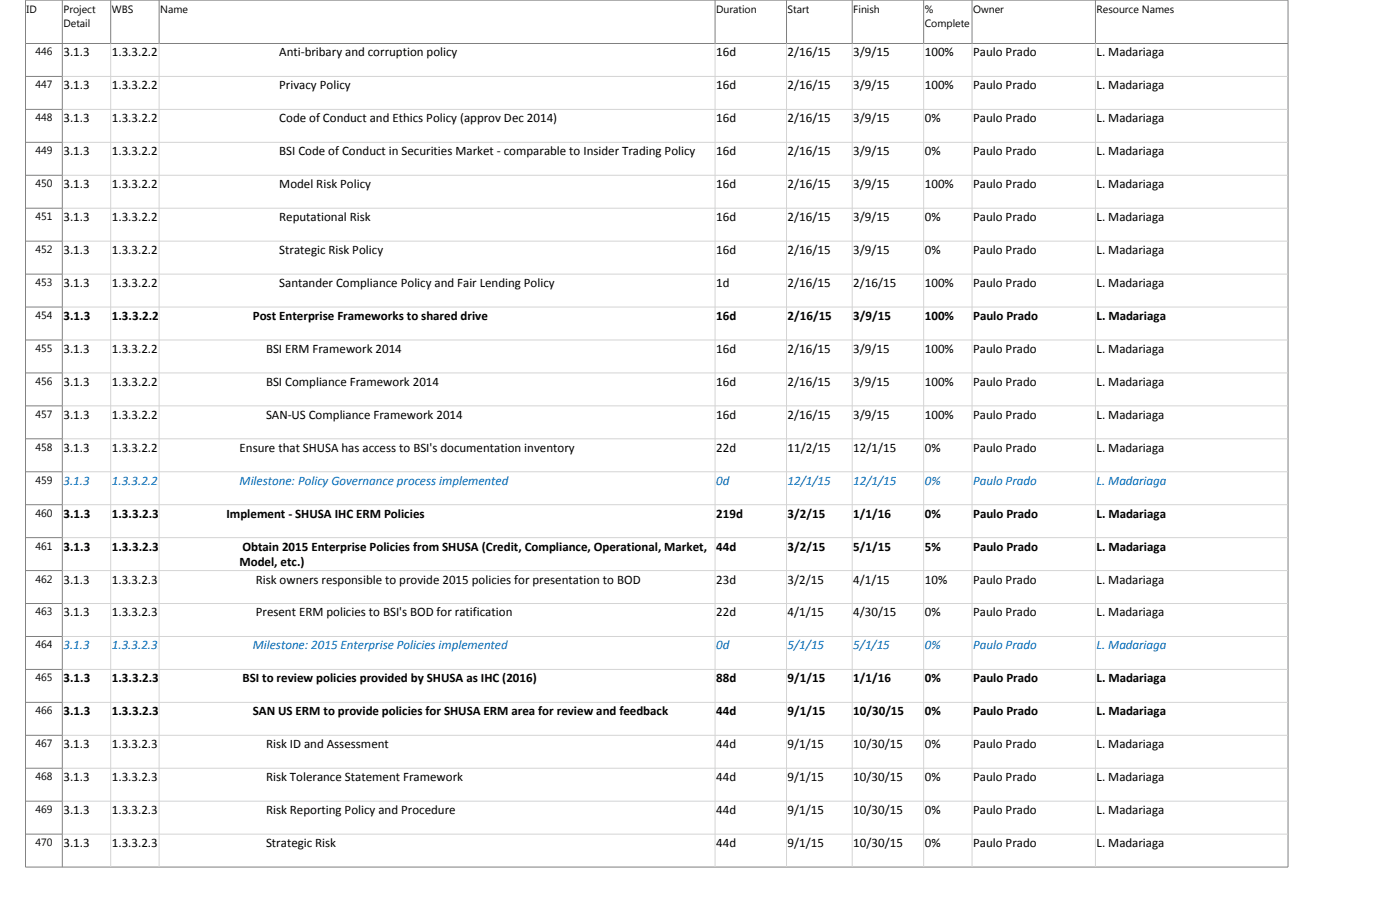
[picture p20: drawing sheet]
<svg xmlns="http://www.w3.org/2000/svg" width="421mm" height="271mm" viewBox="0 0 421 271" stroke-linecap="round" stroke-linejoin="round" font-family="sans-serif">
<defs><g id="words">
<g font-size="3.9">
<text x="19.1" y="17">3.1.3</text>
<text x="33.7" y="17">1.3.3.2.2.1.1.2.1</text>
<text x="84" y="17">Anti-bribary and corruption policy</text>
<text x="215.5" y="17">16d</text>
<text x="237" y="17">2/16/15</text>
<text x="256.8" y="17">3/9/15</text>
<text x="278.3" y="17">100%</text>
<text x="292.9" y="17">Paulo Prado</text>
<text x="330" y="17">L. Madariaga</text>
<text x="19.1" y="26.9">3.1.3</text>
<text x="33.7" y="26.9">1.3.3.2.2.1.1.2.2</text>
<text x="84" y="26.9">Privacy Policy</text>
<text x="215.5" y="26.9">16d</text>
<text x="237" y="26.9">2/16/15</text>
<text x="256.8" y="26.9">3/9/15</text>
<text x="278.3" y="26.9">100%</text>
<text x="292.9" y="26.9">Paulo Prado</text>
<text x="330" y="26.9">L. Madariaga</text>
<text x="19.1" y="36.8">3.1.3</text>
<text x="33.7" y="36.8">1.3.3.2.2.1.1.2.3</text>
<text x="84" y="36.8">Code of Conduct and Ethics Policy (approv Dec 2014)</text>
<text x="215.5" y="36.8">16d</text>
<text x="237" y="36.8">2/16/15</text>
<text x="256.8" y="36.8">3/9/15</text>
<text x="278.3" y="36.8">0%</text>
<text x="292.9" y="36.8">Paulo Prado</text>
<text x="330" y="36.8">L. Madariaga</text>
<text x="19.1" y="46.7">3.1.3</text>
<text x="33.7" y="46.7">1.3.3.2.2.1.1.2.4</text>
<text x="84" y="46.7">BSI Code of Conduct in Securities Market - comparable to Insider Trading Policy</text>
<text x="215.5" y="46.7">16d</text>
<text x="237" y="46.7">2/16/15</text>
<text x="256.8" y="46.7">3/9/15</text>
<text x="278.3" y="46.7">0%</text>
<text x="292.9" y="46.7">Paulo Prado</text>
<text x="330" y="46.7">L. Madariaga</text>
<text x="19.1" y="56.6">3.1.3</text>
<text x="33.7" y="56.6">1.3.3.2.2.1.1.2.5</text>
<text x="84" y="56.6">Model Risk Policy</text>
<text x="215.5" y="56.6">16d</text>
<text x="237" y="56.6">2/16/15</text>
<text x="256.8" y="56.6">3/9/15</text>
<text x="278.3" y="56.6">100%</text>
<text x="292.9" y="56.6">Paulo Prado</text>
<text x="330" y="56.6">L. Madariaga</text>
<text x="19.1" y="66.5">3.1.3</text>
<text x="33.7" y="66.5">1.3.3.2.2.1.1.2.6</text>
<text x="84" y="66.5">Reputational Risk</text>
<text x="215.5" y="66.5">16d</text>
<text x="237" y="66.5">2/16/15</text>
<text x="256.8" y="66.5">3/9/15</text>
<text x="278.3" y="66.5">0%</text>
<text x="292.9" y="66.5">Paulo Prado</text>
<text x="330" y="66.5">L. Madariaga</text>
<text x="19.1" y="76.4">3.1.3</text>
<text x="33.7" y="76.4">1.3.3.2.2.1.1.2.7</text>
<text x="84" y="76.4">Strategic Risk Policy</text>
<text x="215.5" y="76.4">16d</text>
<text x="237" y="76.4">2/16/15</text>
<text x="256.8" y="76.4">3/9/15</text>
<text x="278.3" y="76.4">0%</text>
<text x="292.9" y="76.4">Paulo Prado</text>
<text x="330" y="76.4">L. Madariaga</text>
<text x="19.1" y="86.3">3.1.3</text>
<text x="33.7" y="86.3">1.3.3.2.2.1.1.2.8</text>
<text x="84" y="86.3">Santander Compliance Policy and Fair Lending Policy</text>
<text x="215.5" y="86.3">1d</text>
<text x="237" y="86.3">2/16/15</text>
<text x="256.8" y="86.3">2/16/15</text>
<text x="278.3" y="86.3">100%</text>
<text x="292.9" y="86.3">Paulo Prado</text>
<text x="330" y="86.3">L. Madariaga</text>
<text x="19.1" y="96.2">3.1.3</text>
<text x="33.7" y="96.2">1.3.3.2.2.1.2</text>
<text x="76.1" y="96.2">Post Enterprise Frameworks to shared drive</text>
<text x="215.5" y="96.2">16d</text>
<text x="237" y="96.2">2/16/15</text>
<text x="256.8" y="96.2">3/9/15</text>
<text x="278.3" y="96.2">100%</text>
<text x="292.9" y="96.2">Paulo Prado</text>
<text x="330" y="96.2">L. Madariaga</text>
<text x="19.1" y="106.1">3.1.3</text>
<text x="33.7" y="106.1">1.3.3.2.2.1.2.1</text>
<text x="80.1" y="106.1">BSI ERM Framework 2014</text>
<text x="215.5" y="106.1">16d</text>
<text x="237" y="106.1">2/16/15</text>
<text x="256.8" y="106.1">3/9/15</text>
<text x="278.3" y="106.1">100%</text>
<text x="292.9" y="106.1">Paulo Prado</text>
<text x="330" y="106.1">L. Madariaga</text>
<text x="19.1" y="116.1">3.1.3</text>
<text x="33.7" y="116.1">1.3.3.2.2.1.2.2</text>
<text x="80.1" y="116.1">BSI Compliance Framework 2014</text>
<text x="215.5" y="116.1">16d</text>
<text x="237" y="116.1">2/16/15</text>
<text x="256.8" y="116.1">3/9/15</text>
<text x="278.3" y="116.1">100%</text>
<text x="292.9" y="116.1">Paulo Prado</text>
<text x="330" y="116.1">L. Madariaga</text>
<text x="19.1" y="126">3.1.3</text>
<text x="33.7" y="126">1.3.3.2.2.1.2.3</text>
<text x="80.1" y="126">SAN-US Compliance Framework 2014</text>
<text x="215.5" y="126">16d</text>
<text x="237" y="126">2/16/15</text>
<text x="256.8" y="126">3/9/15</text>
<text x="278.3" y="126">100%</text>
<text x="292.9" y="126">Paulo Prado</text>
<text x="330" y="126">L. Madariaga</text>
<text x="19.1" y="135.9">3.1.3</text>
<text x="33.7" y="135.9">1.3.3.2.2.2</text>
<text x="72.1" y="135.9">Ensure that SHUSA has access to BSI's documentation inventory</text>
<text x="215.5" y="135.9">22d</text>
<text x="237" y="135.9">11/2/15</text>
<text x="256.8" y="135.9">12/1/15</text>
<text x="278.3" y="135.9">0%</text>
<text x="292.9" y="135.9">Paulo Prado</text>
<text x="330" y="135.9">L. Madariaga</text>
<text x="19.1" y="155.7">3.1.3</text>
<text x="33.7" y="155.7">1.3.3.2.3</text>
<text x="68.1" y="155.7">Implement - SHUSA IHC ERM Policies</text>
<text x="215.5" y="155.7">219d</text>
<text x="237" y="155.7">3/2/15</text>
<text x="256.8" y="155.7">1/1/16</text>
<text x="278.3" y="155.7">0%</text>
<text x="292.9" y="155.7">Paulo Prado</text>
<text x="330" y="155.7">L. Madariaga</text>
<text x="19.1" y="165.6">3.1.3</text>
<text x="33.7" y="165.6">1.3.3.2.3.1</text>
<text x="73" y="165.6">Obtain 2015 Enterprise Policies from SHUSA (Credit, Compliance, Operational, Market,</text>
<text x="215.5" y="165.6">44d</text>
<text x="237" y="165.6">3/2/15</text>
<text x="256.8" y="165.6">5/1/15</text>
<text x="278.3" y="165.6">5%</text>
<text x="292.9" y="165.6">Paulo Prado</text>
<text x="330" y="165.6">L. Madariaga</text>
<text x="72.1" y="170.4">Model, etc.)</text>
<text x="19.1" y="175.5">3.1.3</text>
<text x="33.7" y="175.5">1.3.3.2.3.1.1</text>
<text x="77" y="175.5">Risk owners responsible to provide 2015 policies for presentation to BOD</text>
<text x="215.5" y="175.5">23d</text>
<text x="237" y="175.5">3/2/15</text>
<text x="256.8" y="175.5">4/1/15</text>
<text x="278.3" y="175.5">10%</text>
<text x="292.9" y="175.5">Paulo Prado</text>
<text x="330" y="175.5">L. Madariaga</text>
<text x="19.1" y="185.4">3.1.3</text>
<text x="33.7" y="185.4">1.3.3.2.3.1.2</text>
<text x="77" y="185.4">Present ERM policies to BSI's BOD for ratification</text>
<text x="215.5" y="185.4">22d</text>
<text x="237" y="185.4">4/1/15</text>
<text x="256.8" y="185.4">4/30/15</text>
<text x="278.3" y="185.4">0%</text>
<text x="292.9" y="185.4">Paulo Prado</text>
<text x="330" y="185.4">L. Madariaga</text>
<text x="19.1" y="205.2">3.1.3</text>
<text x="33.7" y="205.2">1.3.3.2.3.2</text>
<text x="73" y="205.2">BSI to review policies provided by SHUSA as IHC (2016)</text>
<text x="215.5" y="205.2">88d</text>
<text x="237" y="205.2">9/1/15</text>
<text x="256.8" y="205.2">1/1/16</text>
<text x="278.3" y="205.2">0%</text>
<text x="292.9" y="205.2">Paulo Prado</text>
<text x="330" y="205.2">L. Madariaga</text>
<text x="19.1" y="215.1">3.1.3</text>
<text x="33.7" y="215.1">1.3.3.2.3.2.1</text>
<text x="76.1" y="215.1">SAN US ERM to provide policies for SHUSA ERM area for review and feedback</text>
<text x="215.5" y="215.1">44d</text>
<text x="237" y="215.1">9/1/15</text>
<text x="256.8" y="215.1">10/30/15</text>
<text x="278.3" y="215.1">0%</text>
<text x="292.9" y="215.1">Paulo Prado</text>
<text x="330" y="215.1">L. Madariaga</text>
<text x="19.1" y="225">3.1.3</text>
<text x="33.7" y="225">1.3.3.2.3.2.1.1</text>
<text x="80.1" y="225">Risk ID and Assessment</text>
<text x="215.5" y="225">44d</text>
<text x="237" y="225">9/1/15</text>
<text x="256.8" y="225">10/30/15</text>
<text x="278.3" y="225">0%</text>
<text x="292.9" y="225">Paulo Prado</text>
<text x="330" y="225">L. Madariaga</text>
<text x="19.1" y="234.9">3.1.3</text>
<text x="33.7" y="234.9">1.3.3.2.3.2.1.2</text>
<text x="80.1" y="234.9">Risk Tolerance Statement Framework</text>
<text x="215.5" y="234.9">44d</text>
<text x="237" y="234.9">9/1/15</text>
<text x="256.8" y="234.9">10/30/15</text>
<text x="278.3" y="234.9">0%</text>
<text x="292.9" y="234.9">Paulo Prado</text>
<text x="330" y="234.9">L. Madariaga</text>
<text x="19.1" y="244.9">3.1.3</text>
<text x="33.7" y="244.9">1.3.3.2.3.2.1.3</text>
<text x="80.1" y="244.9">Risk Reporting Policy and Procedure</text>
<text x="215.5" y="244.9">44d</text>
<text x="237" y="244.9">9/1/15</text>
<text x="256.8" y="244.9">10/30/15</text>
<text x="278.3" y="244.9">0%</text>
<text x="292.9" y="244.9">Paulo Prado</text>
<text x="330" y="244.9">L. Madariaga</text>
<text x="19.1" y="254.8">3.1.3</text>
<text x="33.7" y="254.8">1.3.3.2.3.2.1.4</text>
<text x="80.1" y="254.8">Strategic Risk</text>
<text x="215.5" y="254.8">44d</text>
<text x="237" y="254.8">9/1/15</text>
<text x="256.8" y="254.8">10/30/15</text>
<text x="278.3" y="254.8">0%</text>
<text x="292.9" y="254.8">Paulo Prado</text>
<text x="330" y="254.8">L. Madariaga</text>
</g>
<g font-size="3.9" fill="#0070c0">
<text x="19.1" y="145.8">3.1.3</text>
<text x="33.7" y="145.8">1.3.3.2.2.3</text>
<text x="72.1" y="145.8">Milestone: Policy Governance process implemented</text>
<text x="215.5" y="145.8">0d</text>
<text x="237" y="145.8">12/1/15</text>
<text x="256.8" y="145.8">12/1/15</text>
<text x="278.3" y="145.8">0%</text>
<text x="292.9" y="145.8">Paulo Prado</text>
<text x="330" y="145.8">L. Madariaga</text>
<text x="19.1" y="195.3">3.1.3</text>
<text x="33.7" y="195.3">1.3.3.2.3.1.3</text>
<text x="76.1" y="195.3">Milestone: 2015 Enterprise Policies implemented</text>
<text x="215.5" y="195.3">0d</text>
<text x="237" y="195.3">5/1/15</text>
<text x="256.8" y="195.3">5/1/15</text>
<text x="278.3" y="195.3">0%</text>
<text x="292.9" y="195.3">Paulo Prado</text>
<text x="330" y="195.3">L. Madariaga</text>
</g>
<g font-size="3.2">
<text x="8" y="3.8">ID</text>
<text x="19.1" y="3.8">Project</text>
<text x="33.7" y="3.8">WBS</text>
<text x="48.2" y="3.8">Name</text>
<text x="215.5" y="3.8">Duration</text>
<text x="237" y="3.8">Start</text>
<text x="256.8" y="3.8">Finish</text>
<text x="278.3" y="3.8">%</text>
<text x="292.9" y="3.8">Owner</text>
<text x="330" y="3.8">Resource Names</text>
<text x="19.1" y="8">Detail</text>
<text x="278.3" y="8">Complete</text>
<text x="10.7" y="16.7">446</text>
<text x="10.7" y="26.6">447</text>
<text x="10.7" y="36.5">448</text>
<text x="10.7" y="46.4">449</text>
<text x="10.7" y="56.3">450</text>
<text x="10.7" y="66.2">451</text>
<text x="10.7" y="76.1">452</text>
<text x="10.7" y="86">453</text>
<text x="10.7" y="95.9">454</text>
<text x="10.7" y="105.9">455</text>
<text x="10.7" y="115.8">456</text>
<text x="10.7" y="125.7">457</text>
<text x="10.7" y="135.6">458</text>
<text x="10.7" y="145.5">459</text>
<text x="10.7" y="155.4">460</text>
<text x="10.7" y="165.3">461</text>
<text x="10.7" y="175.2">462</text>
<text x="10.7" y="185.1">463</text>
<text x="10.7" y="195">464</text>
<text x="10.7" y="204.9">465</text>
<text x="10.7" y="214.8">466</text>
<text x="10.7" y="224.7">467</text>
<text x="10.7" y="234.6">468</text>
<text x="10.7" y="244.6">469</text>
<text x="10.7" y="254.5">470</text>
</g>
</g></defs>
<g fill="none" stroke="#808080" stroke-width=".3">
<path d="M7.7 13.1h379.9M7.7 0h379.9v260.8h-379.9zM18.8 0v260.8M33.3 0v13.1M47.9 0v13.1M215.2 0v13.1M236.7 0v13.1M256.5 0v13.1M278 0v13.1M292.5 0v13.1M329.7 0v13.1M7.7 23h11.1"/>
<path d="M7.7 32.9h11.1M7.7 42.8h11.1M7.7 52.7h11.1M7.7 62.6h11.1M7.7 72.5h11.1M7.7 82.4h11.1M7.7 92.3h11.1M7.7 102.3h11.1M7.7 112.2h11.1M7.7 122.1h11.1M7.7 132h11.1M7.7 141.9h11.1"/>
<path d="M7.7 151.8h11.1M7.7 161.7h11.1M7.7 171.6h11.1M7.7 181.5h11.1M7.7 191.4h11.1M7.7 201.3h11.1M7.7 211.2h11.1M7.7 221.1h11.1M7.7 231h11.1M7.7 241h11.1M7.7 250.9h11.1"/>
</g>
<g fill="none" stroke="#d4d4d4" stroke-width=".3">
<path d="M33.3 13.1v247.7M47.9 13.1v247.7M215.2 13.1v247.7M236.7 13.1v247.7M256.5 13.1v247.7M278 13.1v247.7M292.5 13.1v247.7M329.7 13.1v247.7M18.8 23h368.8M18.8 32.9h368.8M18.8 42.8h368.8M18.8 52.7h368.8"/>
<path d="M18.8 62.6h368.8M18.8 72.5h368.8M18.8 82.4h368.8M18.8 92.3h368.8M18.8 102.3h368.8M18.8 112.2h368.8M18.8 122.1h368.8M18.8 132h368.8M18.8 141.9h368.8M18.8 151.8h368.8M18.8 161.7h368.8M18.8 171.6h368.8"/>
<path d="M18.8 181.5h368.8M18.8 191.4h368.8M18.8 201.3h368.8M18.8 211.2h368.8M18.8 221.1h368.8M18.8 231h368.8M18.8 241h368.8M18.8 250.9h368.8"/>
</g>
<use href="#words"/>
</svg>
